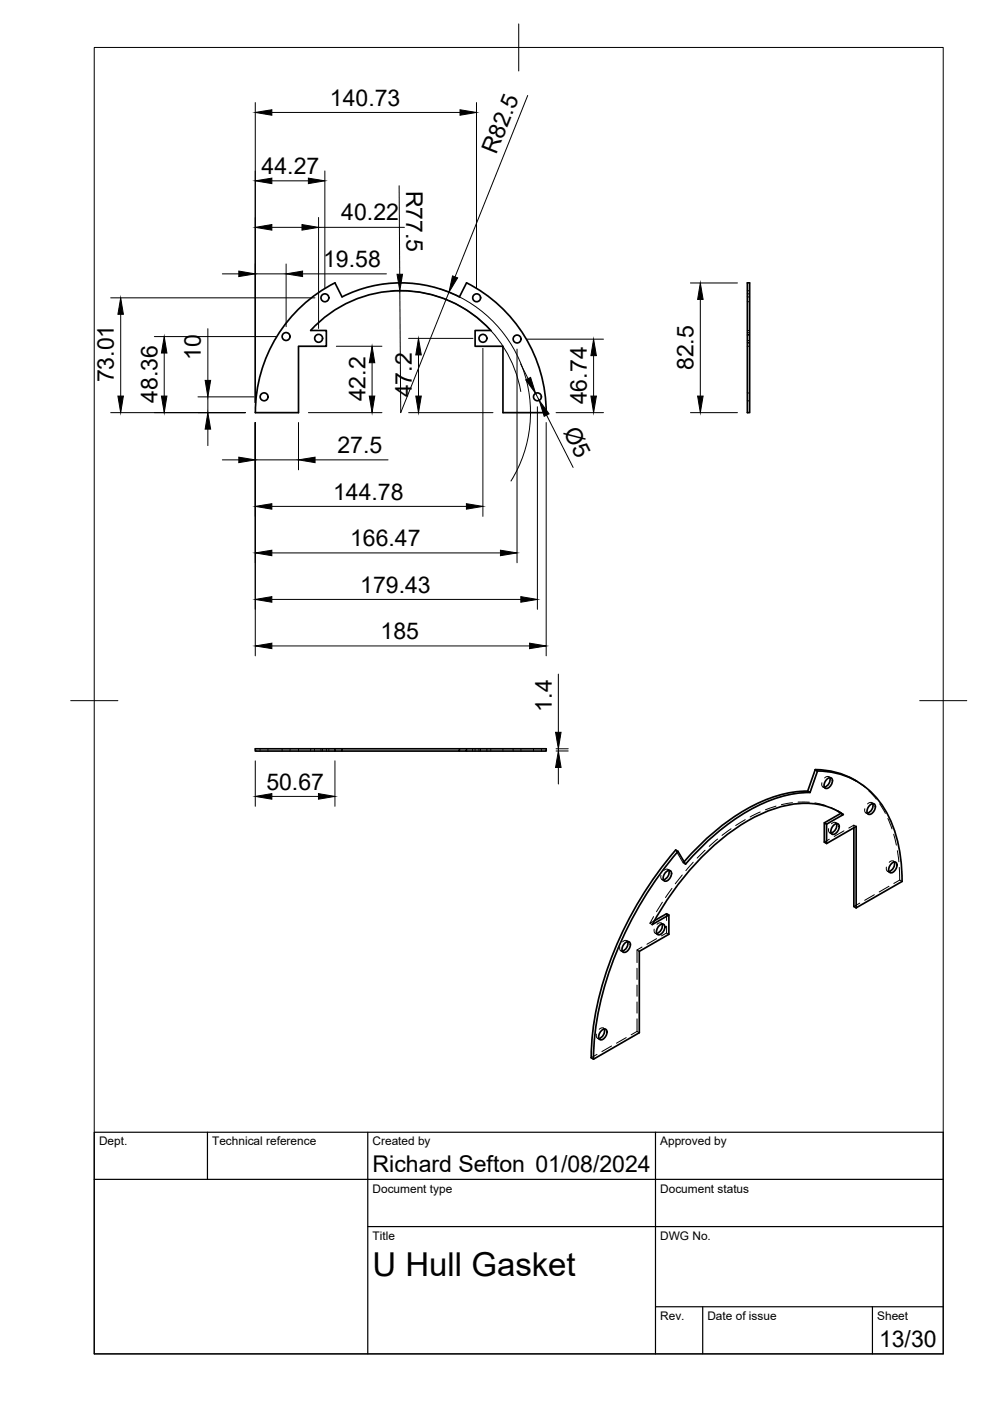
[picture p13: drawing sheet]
<svg xmlns="http://www.w3.org/2000/svg" width="210mm" height="297mm" viewBox="0 0 210 297" stroke-linecap="round" stroke-linejoin="round" font-family="sans-serif">
<defs><g id="words">
<text font-size="7" x="79" y="270.6">U Hull Gasket</text>
<g font-size="4.9">
<text x="70" y="22.4">140.73</text>
<text x="105.2" y="32.9" transform="rotate(-68 105.2 32.9)">R82.5</text>
<text x="55.5" y="36.9">44.27</text>
<text x="86.1" y="40.4" transform="rotate(90 86.1 40.4)">R77.5</text>
<text x="72.4" y="46.7">40.22</text>
<text x="68.5" y="56.6">19.58</text>
<text x="42.6" y="76.3" transform="rotate(-90 42.6 76.3)">10</text>
<text x="24.1" y="81.1" transform="rotate(-90 24.1 81.1)">73.01</text>
<text x="147" y="78.5" transform="rotate(-90 147 78.5)">82.5</text>
<text x="33.4" y="85.5" transform="rotate(-90 33.4 85.5)">48.36</text>
<text x="77.5" y="85.1" transform="rotate(-90 77.5 85.1)">42.2</text>
<text x="87.3" y="84.3" transform="rotate(-90 87.3 84.3)">47.2</text>
<text x="124.4" y="85.7" transform="rotate(-90 124.4 85.7)">46.74</text>
<text x="119.4" y="91.5" transform="rotate(63 119.4 91.5)">Ø5</text>
<text x="71.5" y="96">27.5</text>
<text x="70.6" y="105.9">144.78</text>
<text x="74.2" y="115.8">166.47</text>
<text x="76.4" y="125.6">179.43</text>
<text x="80.7" y="135.5">185</text>
<text x="117" y="150.9" transform="rotate(-90 117 150.9)">1.4</text>
<text x="56.5" y="167.4">50.67</text>
<text x="79" y="248.5">Richard Sefton 01/08/2024</text>
<text x="186.4" y="285.7">13/30</text>
</g>
<g font-size="2.5">
<text x="21" y="242.9">Dept.</text>
<text x="45" y="242.9">Technical reference</text>
<text x="79" y="242.9">Created by</text>
<text x="140" y="242.9">Approved by</text>
<text x="79" y="252.8">Document type</text>
<text x="140" y="252.8">Document status</text>
<text x="79" y="262.9">Title</text>
<text x="140" y="262.9">DWG No.</text>
<text x="140" y="279.9">Rev.</text>
<text x="150" y="279.9">Date of issue</text>
<text x="186" y="279.9">Sheet</text>
</g>
</g></defs>
<!-- layer: Visible -->
<g fill="none" stroke="#000" stroke-width=".36">
<path d="M158.5 60h.4v27.5h-.4zM54.1 87.5h9.2v-14.1h5.9v-3.3h-3.3a25.8 25.8 0 0 1 38.2 0h-3.4v3.3h5.9v14.1h9.2M115.8 87.5a30.8 30.8 0 0 0-16.9-27.5l-1.5 2.9a27.5 27.5 0 0 0-24.9 0l-1.5-2.9a30.9 30.9 0 0 0-16.9 27.5M71 159.2h-16.9v-.4h61.7v.4h-16.9M71 158.8v.4h1.5v-.4M97.4 158.8v.4h-24.9M98.9 158.8v.4h-1.5M171.3 167.7a28.2 28.2 0 0 0-15.5 5.4 53.8 53.8 0 0 0-10.7 9.6M171.7 168a30 30 0 0 0-17.7 7l-4.4 3.7-4.2 4.5-1.7-2.7-.4-.3a75.4 75.4 0 0 0-17.6 38.1l-.4 6M172.8 163.2l.5 .3-1.6 4.5-.5-.2zM172.9 163.2a16.9 16.9 0 0 1 8.2 2.1M173.3 163.5a16.7 16.7 0 0 1 16 11.6 32.9 32.9 0 0 1 2 11.8l-9.8 5.6"/>
<path d="M174.8 174.5l.5 .2v4.1M175.3 165.2a.65 .65 0 0 1 1.1 0 1.54 1.54 0 0 1-1.4 1.9 1.42 1.42 0 0 1 .3-1.9zM175.9 164.9a1.74 1.74 0 0 1-1.1 2M176.8 174.9a.65 .65 0 0 1 1.1 0 1.54 1.54 0 0 1-1.5 2 1.42 1.42 0 0 1 .4-2zM177.4 174.6a1.74 1.74 0 0 1-1.2 2M177.7 172l.6 .4M178.3 172.4l-3.5 2.1v4l.5 .3 6.2-3.6v17.3M178.3 172.4l.5 .3-3.5 2M178.8 172.7a15.4 15.4 0 0 0-12.7-1.8 38.9 38.9 0 0 0-18 11.5 64.3 64.3 0 0 0-9.8 13.6l3.5-2-.5-.3-2.6 1.5M181 175.5v16.7l.5 .3M181.1 165.3l.5 .3M184.4 170.7a.65 .65 0 0 1 1.1 0 1.54 1.54 0 0 1-1.4 1.9 1.42 1.42 0 0 1 .3-1.9z"/>
<path d="M185.1 170.4a1.74 1.74 0 0 1-1.2 2M132.5 200a.65 .65 0 0 1 1.1-.1 1.54 1.54 0 0 1-1.5 2 1.42 1.42 0 0 1 .4-1.9zM133.1 199.6a1.74 1.74 0 0 1-1.2 2.1M139.8 196.2a.65 .65 0 0 1 1.1 0 1.54 1.54 0 0 1-1.5 1.9 1.42 1.42 0 0 1 .4-1.9zM140.4 195.9a1.74 1.74 0 0 1-1.2 2M141.2 184.9a.65 .65 0 0 1 1.1-.1 1.54 1.54 0 0 1-1.4 2 1.42 1.42 0 0 1 .3-1.9zM141.8 194v4.1l-6.2 3.6v17.3l-9.8 5.6-.5-.3M141.8 184.5a1.74 1.74 0 0 1-1.1 2M143.8 180.5a75.4 75.4 0 0 0-17.6 38.1l-.4 6M189 183.1a.65 .65 0 0 1 1.1-.1 1.54 1.54 0 0 1-1.4 2 1.42 1.42 0 0 1 .3-1.9zM189.6 182.8a1.74 1.74 0 0 1-1.1 2M127.5 218.5a.65 .65 0 0 1 1.1 0 1.54 1.54 0 0 1-1.4 1.9 1.42 1.42 0 0 1 .3-1.9z"/>
<path d="M128.1 218.2a1.74 1.74 0 0 1-1.1 2"/>
<circle cx="60.7" cy="71.3" r=".84"/>
<circle cx="67.6" cy="71.7" r=".84"/>
<circle cx="68.9" cy="63.1" r=".84"/>
<circle cx="101.1" cy="63.1" r=".84"/>
<circle cx="102.4" cy="71.7" r=".84"/>
<circle cx="109.6" cy="71.9" r=".84"/>
<circle cx="56" cy="84.1" r=".84"/>
<circle cx="114" cy="84.1" r=".84"/>
</g>
<!-- layer: Hidden -->
<g fill="none" stroke="#000" stroke-width=".21">
<path d="M158.5 70.1h.4M158.5 73.4h.4M158.5 63h.4M158.5 61.6h.4M158.5 72.6h.4M158.5 70.9h.4M158.5 72.2h.4M158.5 70.5h.4M158.5 64h.4M158.5 62.3h.4M158.5 72.7h.4M158.5 71.1h.4"/>
<path d="M158.5 85h.4M158.5 83.3h.4M55.1 158.8v.4M56.8 158.8v.4M59.8 158.8v.4M61.5 158.8v.4M63.3 158.8v.4M65.9 158.8v.4M66.7 158.8v.4M68.1 158.8v.4M68.4 158.8v.4M69.2 158.8v.4"/>
<path d="M69.7 158.8v.4M100.2 158.8v.4M100.7 158.8v.4M101.6 158.8v.4M101.9 158.8v.4M103.2 158.8v.4M104.1 158.8v.4M106.6 158.8v.4M108.8 158.8v.4M110.4 158.8v.4M113.1 158.8v.4M114.8 158.8v.4"/>
<path d="M152.2 177.9l-1.8 1.6M155 175.7l-1.9 1.4M158 173.8l-2 1.2M161.2 172.2l-2.2 1M164.5 170.9l-2.2 .8M168 170.2l-2.3 .4M169.2 170.1h2.4M172.8 170.2l2.3 .6M174.3 166a.64 .64 0 0 0 .5 .9M174.5 166.8l.5 .3M175.7 175.7a.63 .63 0 0 0 .5 .9M175.7 164.7l.5 .3"/>
<path d="M175.8 177.9l-1 .6M175.9 176.6l.5 .3M175.9 164.9a.64 .64 0 0 0-1.1 0M176.2 171.2l1.4 .8M177.2 174.4l.5 .3M177.4 174.6a.62 .62 0 0 0-1.1 .1M177.4 171.8l.5 .3M178.9 176.2l-2 1.1M181 175.5v-.6l-1 .7M181 174.9l.5 .3M181.1 165.3l2.2 1.6M183.4 171.5a.61 .61 0 0 0 .5 .9"/>
<path d="M183.6 172.3l.5 .3M184.2 167.7l1.6 1.7M184.8 170.2l.5 .3M185 170.4a.66 .66 0 0 0-1.1 0M186.5 170.4l1.2 2.1M188.3 173.5l.8 2.3M189.5 176.9l.6 2.3M132.9 199.4l.5 .3M133.1 199.7a.62 .62 0 0 0-1.1 0M137.8 195.8l.5 .2M138.6 194.3l-.8 1.5 .9-.6M138.7 197a.61 .61 0 0 0 .5 .9"/>
<path d="M138.9 197.9l.5 .2M139.2 199l-2 1.2M140.1 185.6a.64 .64 0 0 0 .6 .9M140.2 195.7l.5 .3M140.4 186.5l.5 .3M140.4 195.9a.63 .63 0 0 0-1.1 .1M140.4 191.3l-1.2 2M141.3 196.4v1.4l-1 .6M141.3 193.7v1.5M141.3 197.8l.5 .3M141.6 184.3l.5 .3M141.8 184.6a.64 .64 0 0 0-1.1 0"/>
<path d="M142.5 188.3l-1.4 2M143.3 180.2l1.5 2.8 .3-.3M144.7 185.5l-1.5 1.9M144.8 183l.6 .2M147 182.8l-1.6 1.8M149.5 180.3l-1.7 1.6M182.3 191.5l-1.3 .7M185.4 189.7l-2.1 1.2M187.9 183.8a.66 .66 0 0 0 .6 1M188.2 184.7l.5 .3M188.5 187.9l-2.1 1.2M189.4 182.6l.5 .2"/>
<path d="M189.6 182.8a.62 .62 0 0 0-1.1 0M190.3 180.4l.3 2.3M190.7 183.9l.1 2.7M190.8 186.6l-1.3 .7M190.8 186.6l.5 .3M126.4 219.3a.61 .61 0 0 0 .6 .9M127.9 218l.5 .3M128.1 218.2a.63 .63 0 0 0-1.1 0M131.4 200.7a.64 .64 0 0 0 .5 1M131.6 201.6l.5 .3M132.8 220l-2.1 1.2M135.1 205.3v2.4"/>
<path d="M135.1 208.9v2.3M135.1 212.4v2.4M135.1 216v2.7M135.1 218.7l-1.3 .7M135.1 201.4l.5 .3M135.1 218.7l.5 .3M136.1 200.8l-1 .6v2.7M126.6 223.5l-1.3 .8M126.7 220.1l.5 .3M129.7 221.8l-2.1 1.2"/>
</g>
<!-- layer: BORDER -->
<path d="M20 10.1h180v276.9h-180zM110 5.1v10M15 148.6h10M195 148.6h10" fill="none" stroke="#000" stroke-width=".21"/>
<!-- layer: TITLEBLOCK -->
<path d="M20 240.1h180v46.9h-180zM20 250h180M44 240.1v9.9M78 240.1v46.9M139 240.1v46.9M78 260.1h122M139 277.1h61M149 277.1v9.9M185 277.1v9.9" fill="none" stroke="#000" stroke-width=".25"/>
<!-- layer: FD_Dimensions -->
<g fill="none" stroke="#000" stroke-width=".21">
<path d="M54.1 21.7v63.7M57.6 23.8h39.9M57.6 38.3h7.8M68.9 36.2v24.9M84.6 39.4l.2 18.8M101 21.7v39.4M111.9 20.2l-15.4 38.5M47.1 58.1h3.5M54.1 58.1h6.6M57.6 48.2h6.4M60.7 56v13.3M64.2 58.1h17.7"/>
<path d="M67.5 46.1v23.5M67.5 48.2h18.2M146.4 60h10M23.5 63.1h43.3M25.6 66.6v17.4M32.7 71.4h25.8M34.8 74.9v9.1M44.1 69.7v11M71.3 73.4h9.7M78.9 76.9v7.1M82.7 61.7a25.8 25.8 0 0 1 27.7 21.3M84.8 61.6l.2 25.9 10.2-25.5"/>
<path d="M86.6 71.7h13.7M88.7 75.3v8.7M93.2 61.2a27.5 27.5 0 0 1 15.1 40.8M102.4 73.9v35.6M109.6 74v45.3M110.4 77.2l1.6 3.1M111.7 71.9h16.3M125.9 75.4v8.6M148.5 63.5v20.5M23.5 87.5h28.5M42 84.1h11.9M44.1 84.1v3.4"/>
<path d="M44.1 91v3.5M47.1 97.5h3.5M54.1 89.6v49.5M54.1 97.5h9.2M63.3 89.6v10M65.4 87.5h15.6M66.8 97.5h15.5M86.6 87.5h17.9M113.6 83.4l.7 1.5M113.9 86.2v43M115.8 89.6v49.5M115.9 88l5.6 11.1"/>
<path d="M117.9 87.5h10.1M146.4 87.5h10M57.6 117.2h48.5M57.6 107.4h41.3M57.6 137h54.7M57.6 127.1h52.8M117.9 159.2h2.6M117.9 158.8h2.6M118.4 142.9v12.4M118.4 158.8v.4M54.1 161.3v9.6M57.6 168.9h9.9"/>
<path d="M71 161.3v9.6M118.4 162.7v3.5"/>
</g>
<g fill="#000" stroke="#000" stroke-width=".21">
<path d="M54.1 23.8l3.5-.5v1.1zM54.1 38.3l3.5-.5v1.1zM65.4 37.8l3.5 .5-3.5 .6zM97.5 23.3l3.5 .5-3.5 .6zM50.6 57.5l3.5 .6-3.5 .5zM54.1 48.2l3.5-.6v1.2zM64 47.6l3.5 .6-3.5 .6zM60.7 58.1l3.5-.6v1.1zM84.2 58.2h1.1l-.5 3.4zM95.9 58.5l1.1 .4-1.8 3.1zM25.6 63.1l.6 3.5h-1.2zM34.8 71.4l.6 3.5h-1.2z"/>
<path d="M78.9 73.4l.6 3.5h-1.2zM88.7 71.7l.6 3.6h-1.1zM125.9 71.9l.5 3.5h-1.1zM148.5 60l.6 3.5h-1.2zM25 84h1.2l-.6 3.5zM34.2 84h1.2l-.6 3.5zM44.1 87.5l.6 3.5h-1.2zM43.5 80.7h1.2l-.6 3.4zM50.6 96.9l3.5 .6-3.5 .6zM63.3 97.5l3.5-.6v1.2zM78.3 84h1.2l-.6 3.5zM88.2 84h1.1l-.6 3.5z"/>
<path d="M111.5 80.5l1-.5 1.1 3.4zM114.3 84.9l2.1 2.8-1 .6zM125.3 84h1.1l-.5 3.5zM147.9 84h1.2l-.6 3.5zM54.1 117.2l3.5-.5v1.1zM54.1 107.4l3.5-.6v1.2zM98.9 106.8l3.5 .6-3.5 .6zM106.1 116.7l3.5 .5-3.5 .6zM54.1 137l3.5-.6v1.1zM54.1 127.1l3.5-.6v1.2zM110.4 126.5l3.5 .6-3.5 .6zM112.3 136.4l3.5 .6-3.5 .5z"/>
<path d="M117.8 155.3h1.2l-.6 3.5zM54.1 168.9l3.5-.6v1.1zM67.5 168.3l3.5 .6-3.5 .5zM118.4 159.2l.6 3.5h-1.2z"/>
</g>
<use href="#words"/>
</svg>
